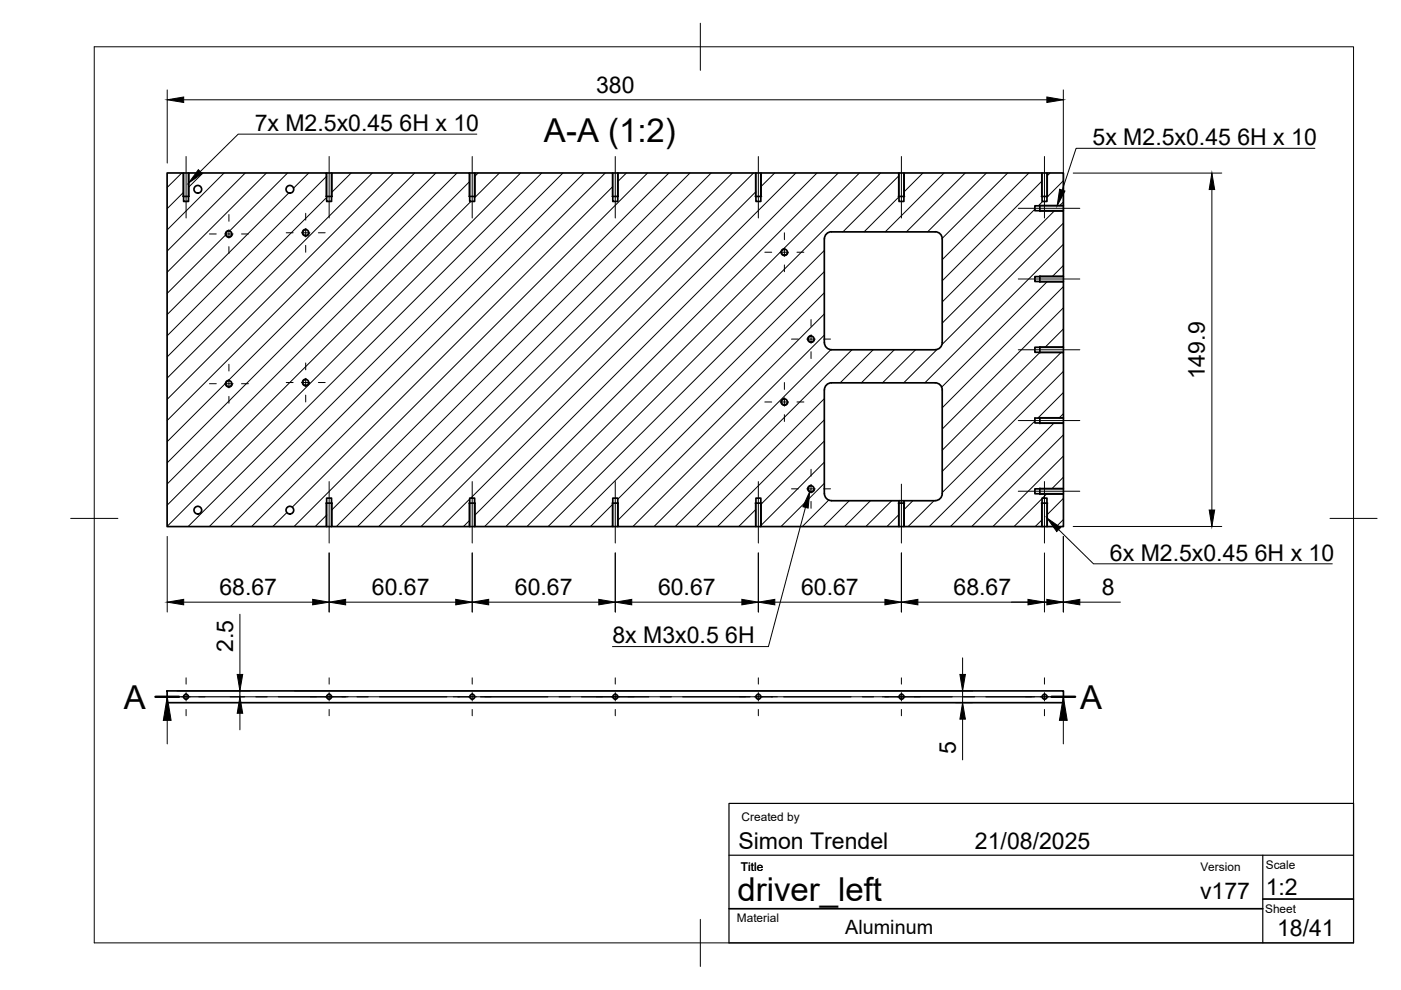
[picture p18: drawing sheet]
<svg xmlns="http://www.w3.org/2000/svg" width="297mm" height="210mm" viewBox="0 0 297 210" stroke-linecap="round" stroke-linejoin="round" font-family="sans-serif">
<defs><g id="words">
<g font-size="7">
<text x="115.3" y="30.1">A-A (1:2)</text>
<text x="26.3" y="150.2">A</text>
<text x="229" y="150.2">A</text>
<text x="156.4" y="191.1">driver_left</text>
</g>
<g font-size="4.9">
<text x="126.4" y="19.7">380</text>
<text x="54" y="27.7">7x M2.5x0.45</text>
<text x="84.7" y="27.7">6H x 10</text>
<text x="231.6" y="30.7">5x M2.5x0.45</text>
<text x="262.4" y="30.7">6H x 10</text>
<text x="255.5" y="80.4" transform="rotate(-90 255.5 80.4)">149.9</text>
<text x="235.3" y="118.8">6x M2.5x0.45</text>
<text x="266" y="118.8">6H x 10</text>
<text x="46.5" y="126.2">68.67</text>
<text x="78.8" y="126.2">60.67</text>
<text x="109.2" y="126.2">60.67</text>
<text x="139.5" y="126.2">60.67</text>
<text x="169.8" y="126.2">60.67</text>
<text x="202.2" y="126.2">68.67</text>
<text x="233.6" y="126.2">8</text>
<text x="129.9" y="136.4">8x M3x0.5</text>
<text x="153.8" y="136.4">6H</text>
<text x="49.4" y="138.2" transform="rotate(-90 49.4 138.2)">2.5</text>
<text x="202.6" y="159.9" transform="rotate(-90 202.6 159.9)">5</text>
<text x="156.5" y="180">Simon Trendel</text>
<text x="206.7" y="180">21/08/2025</text>
<text x="254.4" y="190.6">v177</text>
<text x="268.4" y="189.7">1:2</text>
<text x="270.8" y="198.4">18/41</text>
</g>
<text font-size="4.2" x="179.2" y="198">Aluminum</text>
<g font-size="2.5">
<text x="157.2" y="174.2">Created by</text>
<text x="157.1" y="184.6">Title</text>
<text x="254.5" y="184.6">Version</text>
<text x="268.4" y="184.3">Scale</text>
<text x="156.2" y="195.5">Material</text>
<text x="268.2" y="193.5">Sheet</text>
</g>
</g></defs>
<!-- layer: Visible -->
<g fill="none" stroke="#000" stroke-width=".36">
<path d="M38.9 36.7h1.1M69.3 36.7h1M99.6 36.7h1M129.9 36.7h1.1M160.3 36.7h1M190.6 36.7h1M220.9 36.7h1.1M38.8 41.6h1.3M69.1 41.6h1.3M99.5 41.6h1.3M129.8 41.6h1.3M160.1 41.6h1.3"/>
<path d="M174.8 50.6v22.1M176.3 49.2h22M176.3 49.1a1.49 1.49 0 0 0-1.5 1.5M190.5 41.6h1.3M198.3 49.1a1.49 1.49 0 0 1 1.5 1.5v22.1a1.49 1.49 0 0 1-1.5 1.4l-22 .1a1.54 1.54 0 0 1-1.5-1.6M220.5 43.5v1.3M220.5 58.5v1.3M220.8 41.6h1.3M225.5 58.6v1.1M225.5 43.6v1.1M220.5 73.5v1.3M225.5 73.6v1.1"/>
<path d="M174.8 82.7v22M174.8 82.7a1.49 1.49 0 0 1 1.5-1.5h22a1.49 1.49 0 0 1 1.5 1.5M199.8 82.7v22M220.5 88.5v1.3M225.5 88.6v1.1M69.1 106.7h1.3M69.3 111.6h1M99.5 106.7h1.3M99.6 111.6h1M129.8 106.7h1.3M129.9 111.6h1.1M160.1 106.7h1.3"/>
<path d="M160.3 111.6h1M174.8 104.7a1.52 1.52 0 0 0 1.5 1.5h14.3v5.4h-29.3v-6h-1v6h-29.3v-6h-1.1v6h-29.3v-6h-1v6h-29.3v-6h-1v6h-33.9v-74.9h3.5v6h1.1v-6h29.3v6h1v-6h29.3v6h1v-6h29.3v6h1.1v-6h29.3v6h1v-6h29.3v6h1v-6h29.3v6h1.1v-6h3.5v6.9h-6.1v1.1h6.1v13.9h-6.1v1.1h6.1v13.9h-6.1v1.1h6.1v13.9h-6.1v1.1h6.1v13.9h-6.1v1.1h6.1v6.9h-3.5v-6h-1.1v6h-29.3v-5.4h6.7a1.54 1.54 0 0 0 1.5-1.5M190.5 106.7h1.3M190.6 106.2h1M190.6 111.6h1M220.5 103.5v1.3M220.8 106.7h1.3M220.9 111.6h1.1M225.5 103.6v1.1M35.4 146.5h190.1v2.5h-190.1z"/>
<circle cx="41.9" cy="40.1" r=".81"/>
<circle cx="48.5" cy="49.6" r=".62"/>
<circle cx="61.5" cy="40.1" r=".81"/>
<circle cx="64.8" cy="49.3" r=".62"/>
<circle cx="166.3" cy="53.5" r=".62"/>
<circle cx="172" cy="71.9" r=".62"/>
<circle cx="48.5" cy="81.3" r=".62"/>
<circle cx="64.8" cy="81.1" r=".62"/>
<circle cx="166.3" cy="85.2" r=".62"/>
<circle cx="41.9" cy="108.2" r=".81"/>
<circle cx="61.5" cy="108.2" r=".81"/>
<circle cx="172" cy="103.6" r=".62"/>
<circle cx="39.4" cy="147.7" r=".52"/>
<circle cx="69.8" cy="147.7" r=".52"/>
<circle cx="100.1" cy="147.7" r=".52"/>
<circle cx="130.5" cy="147.7" r=".52"/>
<circle cx="160.8" cy="147.7" r=".52"/>
<circle cx="191.1" cy="147.7" r=".52"/>
<circle cx="221.5" cy="147.7" r=".52"/>
</g>
<!-- layer: Visible Narrow -->
<g fill="none" stroke="#000" stroke-width=".21">
<path d="M38.8 36.7v4.9M40.1 36.7v4.9M69.1 36.7v4.9M70.4 36.7v4.9M99.5 36.7v4.9M100.8 36.7v4.9M129.8 36.7v4.9M131.1 36.7v4.9M160.1 36.7v4.9M161.4 36.7v4.9M190.5 36.7v4.9M191.8 36.7v4.9"/>
<path d="M220.8 36.7v4.9M222.1 36.7v4.9M48.7 48.8a.77 .77 0 0 0-.9 .7 .77 .77 0 0 0 .6 .9 .77 .77 0 0 0 .9-.7M65 48.6a.77 .77 0 0 0-.9 .6 .77 .77 0 0 0 .6 .9 .77 .77 0 0 0 .9-.6M166.5 52.7a.77 .77 0 0 0-.9 .6 .77 .77 0 0 0 .6 .9 .77 .77 0 0 0 .9-.6M220.5 58.5h5M220.5 59.8h5M220.5 43.5h5M220.5 44.8h5M172.1 71.1a.77 .77 0 0 0-.9 .7 .77 .77 0 0 0 .6 .8 .77 .77 0 0 0 .9-.6M220.5 73.5h5M220.5 74.8h5"/>
<path d="M48.7 80.6a.77 .77 0 0 0-.9 .6 .77 .77 0 0 0 .6 .9 .77 .77 0 0 0 .9-.6M65 80.3a.77 .77 0 0 0-.9 .7 .77 .77 0 0 0 .6 .9 .77 .77 0 0 0 .9-.7M166.5 84.5a.77 .77 0 0 0-.9 .6 .77 .77 0 0 0 .6 .9 .77 .77 0 0 0 .9-.6M220.5 88.5h5M220.5 89.8h5M69.1 106.7v4.9M70.4 106.7v4.9M99.5 106.7v4.9M100.8 106.7v4.9M129.8 106.7v4.9M131.1 106.7v4.9M160.1 106.7v4.9"/>
<path d="M161.4 106.7v4.9M172.1 102.9a.77 .77 0 0 0-.9 .6 .77 .77 0 0 0 .6 .9 .77 .77 0 0 0 .9-.6M190.5 106.7v4.9M191.8 106.7v4.9M220.5 103.5h5M220.5 104.8h5M220.8 106.7v4.9M222.1 106.7v4.9"/>
</g>
<!-- layer: BORDER -->
<path d="M20 9.9h267v190h-267zM148.5 4.9v10M15 109.9h10M282 109.9h10M148.5 194.9v10" fill="none" stroke="#000" stroke-width=".21"/>
<!-- layer: Hatching -->
<g fill="none" stroke="#000" stroke-width=".21">
<path d="M38.5 36.7l-3 3M43 36.7l-3 3M47.5 36.7l-12 12M52 36.7l-16.5 16.5M56.5 36.7l-21 21M61 36.7l-12.3 12.3M65.4 36.7l-3.2 3.2M69.3 37.4l-33.8 33.8M74.4 36.7l-4.1 4.1M78.9 36.7l-43.4 43.5M83.4 36.7l-47.9 48M87.9 36.7l-52.4 52.4"/>
<path d="M92.4 36.7l-44.1 44.1M96.9 36.7l-61.4 61.4M99.6 38.5l-64.1 64.1M101.4 36.7l-.8 .7M105.9 36.7l-5.3 5.2M110.4 36.7l-74.9 74.9M114.9 36.7l-75 74.9M119.3 36.7l-74.9 74.9M123.8 36.7l-74.9 74.9M128.3 36.7l-74.9 74.9M129.9 39.6l-67.9 67.9M132.8 36.7l-1.8 1.8"/>
<path d="M137.3 36.7l-74.9 74.9M141.8 36.7l-71.5 71.5M146.3 36.7l-75 74.9M150.8 36.7l-75 74.9M155.3 36.7l-75 74.9M159.7 36.7l-74.9 74.9M164.2 36.7l-2.9 2.9M168.7 36.7l-68.9 68.9M173.2 36.7l-72.6 72.6M177.7 36.7l-74.9 74.9M182.2 36.7l-74.9 74.9M186.7 36.7l-75 74.9"/>
<path d="M190.6 37.3l-11.9 11.9M195.7 36.7l-4.1 4M200.2 36.7l-12.5 12.5M204.6 36.7l-12.4 12.5M209.1 36.7l-12.4 12.5M213.6 36.7l-13.9 13.9M218.1 36.7l-18.3 18.3M220.9 38.4l-21.1 21.1M222.6 36.7l-.6 .6M225.4 38.3l-3.4 3.5M38.9 40.8l-3.4 3.4M47.9 49.7l-12.4 12.5"/>
<path d="M61.2 41l-25.7 25.7M69.3 41.9l-33.8 33.8M99.8 42.7l-64.3 64.4M160.3 40.7l-71 70.9M174.8 53.1l-58.6 58.5M174.8 57.6l-54.1 54M190.6 41.8l-7.4 7.4M219.4 44.4l-19.6 19.6M221.1 42.7l-1 .9M222.1 59.7l-22.5 22.4M223.6 44.7l-23.8 23.8M225.4 42.8l-.8 .8"/>
<path d="M225.4 47.3l-25.7 25.8M225.4 51.8l-29.3 29.4M225.4 56.3l-2.3 2.3M174.8 62.1l-43.8 43.8M174.8 66.6l-43.8 43.8M174.8 71l-40.6 40.6M176.1 74.2l-37.4 37.4M180.6 74.2l-37.4 37.4M185.1 74.2l-7 7M189.6 74.2l-7 7M194.1 74.2l-7 7M198.6 74.1l-7 7.1"/>
<path d="M220.5 74.7l-20.7 20.8M225 74.7l-25.2 25.2M225.4 60.8l-25.6 25.7M225.4 65.3l-25.6 25.7M225.4 69.8l-3.8 3.8M225.4 78.8l-25.6 25.6M47.9 81.1l-12.4 12.5M174.8 84.5l-27.1 27.1M174.8 89l-22.7 22.6M174.8 93.5l-13.5 13.5M174.8 98l-13.5 13.5M219.4 89.3l-22.4 22.3"/>
<path d="M223.5 89.7l-22 21.9M225.4 83.2l-5.4 5.4M225.4 87.7l-.9 .9M225.4 92.2l-19.4 19.4M225.4 96.7l-14.9 14.9M60.8 108.7l-3 2.9M69.3 109.2l-2.5 2.4M99.6 105.8l-5.8 5.8M99.6 110.3l-1.3 1.3M129.9 106.9l-4.7 4.7M129.9 111.4l-.2 .2M160.3 108l-3.7 3.6"/>
<path d="M174.8 102.5l-9.2 9.1M175.7 106l-5.6 5.6M180.1 106.2l-5.5 5.4M184.6 106.2l-5.5 5.4M189.1 106.2l-5.5 5.4M190.6 109.1l-2.5 2.5M193.5 106.2l-1.9 1.9M198 106.2l-5.4 5.4M220.9 105.7l-5.9 5.9M220.9 110.2l-1.4 1.4M222 104.7l-1 .9M225.4 101.2l-2.4 2.4"/>
<path d="M225.4 105.7l-3.4 3.5M225.4 110.2l-1.4 1.4"/>
</g>
<!-- layer: Section Lines -->
<path d="M33 147.7h5M222.9 147.7h5" fill="none" stroke="#000" stroke-width=".51"/>
<g fill="none" stroke="#000" stroke-width=".25">
<path d="M38 147.7h13.9M54.3 147.7h2.3M59 147.7h14.3M75.7 147.7h2.4M80.5 147.7h14.2M97.1 147.7h2.4M101.9 147.7h14.3M118.5 147.7h2.4M123.3 147.7h14.3M140 147.7h2.3M144.7 147.7h14.3M161.4 147.7h2.4"/>
<path d="M166.2 147.7h14.2M182.8 147.7h2.4M187.6 147.7h14.3M204.3 147.7h2.4M209 147.7h13.9"/>
</g>
<path d="M35.5 152.7v5M225.4 152.7v5" fill="none" stroke="#000" stroke-width=".21"/>
<path d="M35.5 147.7l.8 5h-1.7zM225.4 147.7l.9 5h-1.7z" fill="#000" stroke="#000" stroke-width=".21"/>
<!-- layer: FD_Dimensions -->
<g fill="none" stroke="#000" stroke-width=".21">
<path d="M35.5 19.1v15.5M225.4 19.1v38.5M38.9 21.2h183.1M227.5 36.7h31.5M256.9 40.2v67.9M35.5 113.7v16.1M69.8 117.2v12.6M100.1 117.2v12.6M130.5 117.2v12.6M160.8 117.2v12.6M191.1 117.2v12.6M221.4 117.2v12.6"/>
<path d="M225.4 113.7v16.1M227.5 111.6h31.5M38.9 127.7h27.4M50.9 130.2v12.8M73.3 127.7h23.3M103.6 127.7h23.4M133.9 127.7h23.4M164.3 127.7h23.3M194.6 127.7h30.8M204.1 139.5v3.5M228.9 127.7h8.7M37.5 146.5h15.5"/>
<path d="M48.8 147.7h170.6M50.9 146.5v1.2M50.9 151.2v3.5M62.5 146.5h143.7M202.6 149h3.6M204.1 146.5v2.5M204.1 152.5v8.6"/>
</g>
<g fill="#000" stroke="#000" stroke-width=".21">
<path d="M35.5 21.2l3.4-.6v1.1zM222 20.6l3.4 .6-3.4 .5zM256.9 36.7l.6 3.5h-1.1zM256.4 108.1h1.1l-.6 3.5zM35.5 127.7l3.4-.6v1.1zM66.3 127.1l3.5 .6-3.5 .5zM69.8 127.7l3.5-.6v1.1zM96.6 127.1l3.5 .6-3.5 .5zM100.1 127.7l3.5-.6v1.1zM127 127.1l3.5 .6-3.5 .5zM130.5 127.7l3.4-.6v1.1zM157.3 127.1l3.5 .6-3.5 .5z"/>
<path d="M160.8 127.7l3.5-.6v1.1zM187.6 127.1l3.5 .6-3.5 .5zM191.1 127.7l3.5-.6v1.1zM218 127.1l3.4 .6-3.4 .5zM222 127.1l3.4 .6-3.4 .5zM225.4 127.7l3.5-.6v1.1zM50.9 147.7l.6 3.5h-1.2zM50.3 143h1.2l-.6 3.5zM203.5 143h1.2l-.6 3.5zM204.1 149l.6 3.5h-1.2z"/>
</g>
<!-- layer: TITLEBLOCK -->
<path d="M154.6 170.3h132.4v29.6h-132.4zM154.6 181.3h132.4M267.7 181.3v18.6" fill="none" stroke="#000" stroke-width=".25"/>
<path d="M154.6 192.7h113.1M267.7 190.6h19.3" fill="none" stroke="#000" stroke-width=".36"/>
<!-- layer: Smart Centers -->
<g fill="none" stroke="#000" stroke-width=".21">
<path d="M39.5 33.2v13M69.8 33.2v13M100.1 33.2v13M130.5 33.2v13M160.8 33.2v13M191.1 33.2v13M221.4 33.2v13M44.4 49.6h1.4M47.6 49.6h1.8M48.5 45.5v1.4M48.5 48.7v1.8M48.5 52.3v1.4"/>
<path d="M51.2 49.6h1.5M60.7 49.4h1.4M63.9 49.4h1.8M64.8 45.2v1.5M64.8 48.5v1.7M64.8 52v1.5M67.5 49.4h1.4M162.2 53.5h1.4M165.4 53.5h1.8M166.3 49.4v1.4M166.3 52.6v1.8M166.3 56.2v1.4"/>
<path d="M169 53.5h1.4M215.9 59.2h13M215.9 44.2h13M48.5 77.2v1.5M64.8 77v1.4M167.8 71.9h1.5M171 71.9h1.8M172 67.7v1.5M172 71v1.8M172 74.6v1.4M174.6 71.9h1.5M215.9 74.2h13"/>
<path d="M44.4 81.4h1.4M47.6 81.4h1.8M48.5 80.5v1.7M48.5 84v1.5M51.2 81.4h1.5M60.7 81.1h1.4M63.9 81.1h1.8M64.8 80.2v1.8M64.8 83.8v1.4M67.5 81.1h1.4M162.2 85.2h1.4M165.4 85.2h1.8"/>
<path d="M166.3 81.1v1.5M166.3 84.3v1.8M166.3 87.9v1.5M169 85.2h1.4M172 99.5v1.5M215.9 89.2h13M69.8 102.1v13M100.1 102.1v13M130.5 102.1v13M160.8 102.1v13M167.8 103.6h1.5M171 103.6h1.8"/>
<path d="M172 102.7v1.8M172 106.3v1.5M174.6 103.6h1.5M191.1 102.7v12.4M215.9 104.2h13M221.4 102.1v13M35.4 147.7h1.4M38.6 147.7h1.7M39.5 143.7v1.3M39.5 146.8v1.8M39.5 150.4v1.4M42.1 147.7h1.4"/>
<path d="M65.8 147.7h1.3M68.9 147.7h1.8M69.8 143.7v1.3M69.8 146.8v1.8M69.8 150.4v1.4M72.5 147.7h1.3M96.1 147.7h1.3M99.2 147.7h1.8M100.1 143.7v1.3M100.1 146.8v1.8M100.1 150.4v1.4M102.8 147.7h1.3"/>
<path d="M126.4 147.7h1.4M129.6 147.7h1.7M130.5 143.7v1.3M130.5 146.8v1.8M130.5 150.4v1.4M133.1 147.7h1.4M156.8 147.7h1.3M159.9 147.7h1.8M160.8 143.7v1.3M160.8 146.8v1.8M160.8 150.4v1.4M163.5 147.7h1.3"/>
<path d="M187.1 147.7h1.3M190.2 147.7h1.8M191.1 143.7v1.3M191.1 146.8v1.8M191.1 150.4v1.4M193.8 147.7h1.3M217.4 147.7h1.4M220.6 147.7h1.7M221.4 143.7v1.3M221.4 146.8v1.8M221.4 150.4v1.4M224.1 147.7h1.4"/>
</g>
<!-- layer: Hole Notes -->
<path d="M42.1 36l.8 .8-2.9 2zM224.7 40.1l1.1 .4-1.7 3.1zM171.7 104.2l-.4 3.5-1.1-.3zM222 109.8l2.9 2.1-.9 .8z" fill="#000" stroke="#000" stroke-width=".21"/>
<path d="M101.1 28.4h-50.6l-8 8M278.8 31.4h-50.6l-3 8.9M170.8 107.6l-7.9 29.5h-33M224.5 112.3l7.3 7.2h50.7" fill="none" stroke="#000" stroke-width=".21"/>
<use href="#words"/>
</svg>
